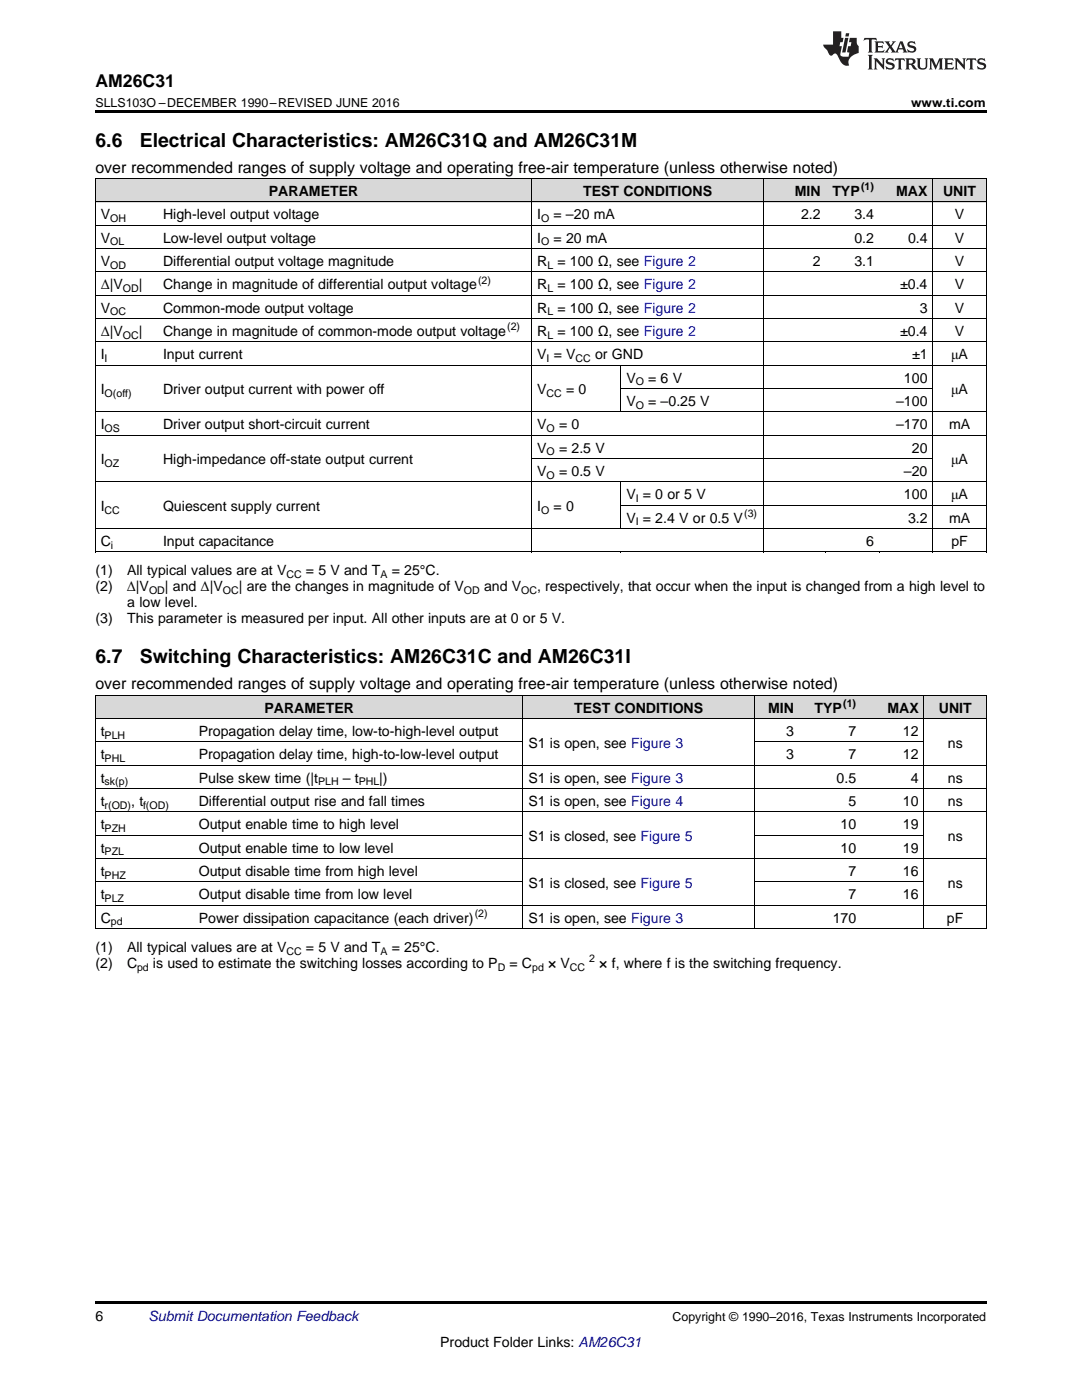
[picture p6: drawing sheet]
<svg xmlns="http://www.w3.org/2000/svg" width="216mm" height="279mm" viewBox="0 0 216 279" stroke-linecap="round" stroke-linejoin="round" font-family="sans-serif">
<defs><g id="words">
<g font-size="3.9">
<text x="19" y="29.3">6.6</text>
<text x="27.9" y="29.3">Electrical Characteristics: AM26C31Q and AM26C31M</text>
<text x="19" y="132.4">6.7</text>
<text x="27.9" y="132.4">Switching Characteristics: AM26C31C and AM26C31I</text>
</g>
<text font-size="3.5" x="19" y="17.3">AM26C31</text>
<g font-size="3.2">
<text x="19" y="34.4">over recommended ranges of supply voltage and operating free-air temperature (unless otherwise noted)</text>
<text x="19" y="137.5">over recommended ranges of supply voltage and operating free-air temperature (unless otherwise noted)</text>
</g>
<g font-size="2.8">
<text x="53.7" y="39.1">PARAMETER</text>
<text x="116.3" y="39.1">TEST</text>
<text x="124.4" y="39.1">CONDITIONS</text>
<text x="158.6" y="39.1">MIN</text>
<text x="166.1" y="39.1">TYP</text>
<text x="178.8" y="39.1">MAX</text>
<text x="188.2" y="39.1">UNIT</text>
<text x="20.1" y="43.7">V</text>
<text x="32.5" y="43.7">High-level output voltage</text>
<text x="107.2" y="43.7">I</text>
<text x="110.5" y="43.7">= –20 mA</text>
<text x="159.8" y="43.7">2.2</text>
<text x="170.5" y="43.7">3.4</text>
<text x="190.5" y="43.7">V</text>
<text x="20.1" y="48.4">V</text>
<text x="20.1" y="53.1">V</text>
<text x="32.5" y="48.4">Low-level output voltage</text>
<text x="32.5" y="53.1">Differential output voltage magnitude</text>
<text x="107.2" y="48.4">I</text>
<text x="107.2" y="53.1">R</text>
<text x="110.5" y="48.4">= 20 mA</text>
<text x="111.2" y="53.1">= 100 Ω, see Figure 2</text>
<text x="162.2" y="53.1">2</text>
<text x="170.5" y="48.4">0.2</text>
<text x="170.5" y="53.1">3.1</text>
<text x="181.2" y="48.4">0.4</text>
<text x="190.5" y="48.4">V</text>
<text x="190.5" y="53.1">V</text>
<text x="20.1" y="57.7">Δ|V</text>
<text x="27.7" y="57.7">|</text>
<text x="32.5" y="57.7">Change in magnitude of differential output voltage</text>
<text x="107.2" y="57.7">R</text>
<text x="111.2" y="57.7">= 100 Ω, see Figure 2</text>
<text x="179.6" y="57.7">±0.4</text>
<text x="190.5" y="57.7">V</text>
<text x="20.1" y="62.4">V</text>
<text x="32.5" y="62.4">Common-mode output voltage</text>
<text x="107.2" y="62.4">R</text>
<text x="111.2" y="62.4">= 100 Ω, see Figure 2</text>
<text x="183.5" y="62.4">3</text>
<text x="190.5" y="62.4">V</text>
<text x="20.1" y="67">Δ|V</text>
<text x="20.1" y="71.7">I</text>
<text x="27.7" y="67">|</text>
<text x="32.5" y="67">Change in magnitude of common-mode output voltage</text>
<text x="32.5" y="71.7">Input current</text>
<text x="107.2" y="67">R</text>
<text x="107.2" y="71.7">V = V</text>
<text x="111.2" y="67">= 100 Ω, see Figure 2</text>
<text x="118.7" y="71.7">or GND</text>
<text x="179.6" y="67">±0.4</text>
<text x="182" y="71.7">±1</text>
<text x="189.8" y="71.7">μA</text>
<text x="190.5" y="67">V</text>
<text x="125" y="76.3">V</text>
<text x="129.3" y="76.3">= 6 V</text>
<text x="180.4" y="76.3">100</text>
<text x="20.1" y="78.7">I</text>
<text x="32.5" y="78.7">Driver output current with power off</text>
<text x="107.2" y="78.7">V</text>
<text x="113" y="78.7">= 0</text>
<text x="125" y="81">V</text>
<text x="129.3" y="81">= –0.25 V</text>
<text x="178.8" y="81">–100</text>
<text x="189.8" y="78.7">μA</text>
<text x="20.1" y="85.7">I</text>
<text x="32.5" y="85.7">Driver output short-circuit current</text>
<text x="107.2" y="85.7">V</text>
<text x="111.5" y="85.7">= 0</text>
<text x="178.8" y="85.7">–170</text>
<text x="189.4" y="85.7">mA</text>
<text x="20.1" y="92.6">I</text>
<text x="32.5" y="92.6">High-impedance off-state output current</text>
<text x="107.2" y="90.3">V</text>
<text x="107.2" y="95">V</text>
<text x="111.5" y="90.3">= 2.5 V</text>
<text x="111.5" y="95">= 0.5 V</text>
<text x="180.4" y="95">–20</text>
<text x="182" y="90.3">20</text>
<text x="189.8" y="92.6">μA</text>
<text x="20.1" y="102">I</text>
<text x="32.5" y="102">Quiescent supply current</text>
<text x="107.2" y="102">I</text>
<text x="110.5" y="102">= 0</text>
<text x="125" y="99.6">V = 0 or 5 V</text>
<text x="180.4" y="99.6">100</text>
<text x="189.8" y="99.6">μA</text>
<text x="125" y="104.3">V = 2.4 V or 0.5 V</text>
<text x="181.2" y="104.3">3.2</text>
<text x="189.4" y="104.3">mA</text>
<text x="20.1" y="108.9">C</text>
<text x="32.5" y="108.9">Input capacitance</text>
<text x="172.8" y="108.9">6</text>
<text x="189.8" y="108.9">pF</text>
<text x="19" y="114.8">(1)</text>
<text x="19" y="118">(2)</text>
<text x="25.3" y="118">Δ|V</text>
<text x="25.4" y="114.8">All typical values are at V</text>
<text x="32.9" y="118">| and Δ|V</text>
<text x="47.7" y="118">| are the changes in magnitude of V</text>
<text x="61" y="114.8">= 5 V and T</text>
<text x="78.2" y="114.8">= 25°C.</text>
<text x="96.6" y="118">and V</text>
<text x="107.2" y="118">, respectively, that occur when the input is changed from a high level to</text>
<text x="19" y="124.3">(3)</text>
<text x="25.4" y="124.3">This parameter is measured per input. All other inputs are at 0 or 5 V.</text>
<text x="25.4" y="121.1">a low level.</text>
<text x="52.8" y="142.2">PARAMETER</text>
<text x="114.6" y="142.2">TEST CONDITIONS</text>
<text x="153.2" y="142.2">MIN</text>
<text x="162.5" y="142.2">TYP</text>
<text x="177.1" y="142.2">MAX</text>
<text x="187.3" y="142.2">UNIT</text>
<text x="20.1" y="146.9">t</text>
<text x="39.7" y="146.9">Propagation delay time, low-to-high-level output</text>
<text x="105.4" y="149.2">S1 is open, see Figure 3</text>
<text x="156.8" y="146.9">3</text>
<text x="169.3" y="146.9">7</text>
<text x="180.2" y="146.9">12</text>
<text x="189.1" y="149.2">ns</text>
<text x="20.1" y="151.5">t</text>
<text x="39.7" y="151.5">Propagation delay time, high-to-low-level output</text>
<text x="156.8" y="151.5">3</text>
<text x="169.3" y="151.5">7</text>
<text x="180.2" y="151.5">12</text>
<text x="20.1" y="156.2">t</text>
<text x="20.1" y="160.8">t</text>
<text x="26.2" y="160.8">, t</text>
<text x="39.7" y="156.2">Pulse skew time (|t</text>
<text x="39.7" y="160.8">Differential output rise and fall times</text>
<text x="68.4" y="156.2">– t</text>
<text x="75.7" y="156.2">|)</text>
<text x="105.4" y="156.2">S1 is open, see Figure 3</text>
<text x="105.4" y="160.8">S1 is open, see Figure 4</text>
<text x="166.9" y="156.2">0.5</text>
<text x="169.3" y="160.8">5</text>
<text x="180.2" y="160.8">10</text>
<text x="181.8" y="156.2">4</text>
<text x="189.1" y="156.2">ns</text>
<text x="189.1" y="160.8">ns</text>
<text x="20.1" y="165.5">t</text>
<text x="39.7" y="165.5">Output enable time to high level</text>
<text x="105.4" y="167.8">S1 is closed, see Figure 5</text>
<text x="167.7" y="165.5">10</text>
<text x="180.2" y="165.5">19</text>
<text x="189.1" y="167.8">ns</text>
<text x="20.1" y="170.1">t</text>
<text x="39.7" y="170.1">Output enable time to low level</text>
<text x="167.7" y="170.1">10</text>
<text x="180.2" y="170.1">19</text>
<text x="20.1" y="174.8">t</text>
<text x="20.1" y="179.5">t</text>
<text x="39.7" y="174.8">Output disable time from high level</text>
<text x="39.7" y="179.5">Output disable time from low level</text>
<text x="105.4" y="177.1">S1 is closed, see Figure 5</text>
<text x="169.3" y="174.8">7</text>
<text x="169.3" y="179.5">7</text>
<text x="180.2" y="174.8">16</text>
<text x="180.2" y="179.5">16</text>
<text x="189.1" y="177.1">ns</text>
<text x="20.1" y="184.1">C</text>
<text x="39.7" y="184.1">Power dissipation capacitance (each driver)</text>
<text x="105.4" y="184.1">S1 is open, see Figure 3</text>
<text x="166.2" y="184.1">170</text>
<text x="188.9" y="184.1">pF</text>
<text x="19" y="190">(1)</text>
<text x="25.4" y="190">All typical values are at V</text>
<text x="61" y="190">= 5 V and T</text>
<text x="78.2" y="190">= 25°C.</text>
<text x="19" y="193.1">(2)</text>
<text x="25.4" y="193.1">C</text>
<text x="30.5" y="193.1">is used to estimate the switching losses according to P</text>
<text x="101.7" y="193.1">= C</text>
<text x="109.4" y="193.1">× V</text>
<text x="119.6" y="193.1">× f, where f is the switching frequency.</text>
<text x="19" y="263.6">6</text>
<text x="87.8" y="268.9">Product Folder Links: AM26C31</text>
</g>
<text font-size="2.8" fill="#0000c8" x="29.6" y="263.6">Submit Documentation Feedback</text>
<g font-size="2.5">
<text x="19" y="21.4">SLLS103O –DECEMBER 1990–REVISED JUNE 2016</text>
<text x="181.8" y="21.4">www.ti.com</text>
<text x="134.2" y="263.6">Copyright © 1990–2016, Texas Instruments Incorporated</text>
</g>
<g font-size="2.1">
<text x="171.8" y="38">(1)</text>
<text x="22" y="44.3">OH</text>
<text x="108" y="44.3">O</text>
<text x="22" y="49">OL</text>
<text x="22" y="53.6">OD</text>
<text x="108" y="49">O</text>
<text x="109.2" y="53.6">L</text>
<text x="24.5" y="58.3">OD</text>
<text x="95.4" y="56.6">(2)</text>
<text x="109.2" y="58.3">L</text>
<text x="22" y="62.9">OC</text>
<text x="101.2" y="65.9">(2)</text>
<text x="109.2" y="62.9">L</text>
<text x="24.5" y="67.6">OC</text>
<text x="109.2" y="67.6">L</text>
<text x="20.9" y="72.2">I</text>
<text x="109.1" y="72.2">I</text>
<text x="114.9" y="72.2">CC</text>
<text x="126.9" y="76.9">O</text>
<text x="20.9" y="79.2">O(off)</text>
<text x="109.1" y="79.2">CC</text>
<text x="126.9" y="81.6">O</text>
<text x="20.9" y="86.2">OS</text>
<text x="109.1" y="86.2">O</text>
<text x="20.9" y="93.2">OZ</text>
<text x="109.1" y="90.9">O</text>
<text x="109.1" y="95.5">O</text>
<text x="126.9" y="100.2">I</text>
<text x="20.9" y="102.5">CC</text>
<text x="108" y="102.5">O</text>
<text x="126.9" y="104.8">I</text>
<text x="148.5" y="103.2">(3)</text>
<text x="22.1" y="109.5">i</text>
<text x="29.7" y="118.5">OD</text>
<text x="44.5" y="118.5">OC</text>
<text x="57.1" y="115.4">CC</text>
<text x="75.9" y="115.4">A</text>
<text x="92.6" y="118.5">OD</text>
<text x="104" y="118.5">OC</text>
<text x="168.3" y="141.1">(1)</text>
<text x="20.9" y="147.4">PLH</text>
<text x="20.9" y="152.1">PHL</text>
<text x="20.9" y="156.7">sk(p)</text>
<text x="20.9" y="161.4">r(OD)</text>
<text x="28.5" y="161.4">f(OD)</text>
<text x="63.5" y="156.7">PLH</text>
<text x="71.6" y="156.7">PHL</text>
<text x="20.9" y="166.1">PZH</text>
<text x="20.9" y="170.7">PZL</text>
<text x="20.9" y="175.4">PHZ</text>
<text x="20.9" y="180">PLZ</text>
<text x="22.1" y="184.7">pd</text>
<text x="94.7" y="183">(2)</text>
<text x="57.1" y="190.5">CC</text>
<text x="75.9" y="190.5">A</text>
<text x="27.3" y="193.7">pd</text>
<text x="99.3" y="193.7">D</text>
<text x="106.2" y="193.7">pd</text>
<text x="113.7" y="193.7">CC</text>
<text x="117.6" y="192">2</text>
</g>
</g></defs>
<g fill="#d8d8d8">
<path d="M19 138.8h19.6v4.7h-19.6z"/>
<path d="M38.6 138.8h65.8v4.7h-65.8z"/>
<path d="M104.4 138.8h23.1v4.7h-23.1z"/>
<path d="M127.5 138.8h23.1v4.7h-23.1z"/>
<path d="M150.6 138.8h8.9v4.7h-8.9z"/>
<path d="M159.5 138.8h12.4v4.7h-12.4z"/>
<path d="M171.9 138.8h12.5v4.7h-12.5z"/>
<path d="M184.4 138.8h12.4v4.7h-12.4z"/>
<path d="M19 35.7h12.5v4.7h-12.5z"/>
<path d="M31.5 35.7h74.7v4.7h-74.7z"/>
<path d="M106.2 35.7h17.7v4.7h-17.7z"/>
<path d="M123.9 35.7h28.5v4.7h-28.5z"/>
<path d="M152.4 35.7h12.4v4.7h-12.4z"/>
<path d="M164.8 35.7h10.7v4.7h-10.7z"/>
<path d="M175.5 35.7h10.7v4.7h-10.7z"/>
<path d="M186.2 35.7h10.6v4.7h-10.6z"/>
</g>
<g fill="#000">
<path d="M19 22h177.8v.5h-177.8zM19 110.2h.2zM106 110.2h.2zM123.8 110.2h.1zM152.3 110.2h.1zM164.7 110.2h.1zM175.4 110.2h.1zM186.1 110.2h.1zM196.7 110.2h.1zM19 185.3l.2 .1zM104.3 185.3l.1 .1zM127.4 185.3l.1 .1z"/>
<path d="M150.5 185.3l.1 .1zM159.4 185.3l.1 .1zM171.8 185.3l.1 .1zM184.3 185.3l.1 .1zM196.7 185.3l.1 .1zM19 259.7h177.8v.5h-177.8z"/>
</g>
<g fill="none" stroke="#000" stroke-width=".2">
<path d="M19 35.6l177.8 .1v74.5M19.1 35.7v74.5M106.1 35.7v74.5M152.3 35.7v74.5M186.1 35.7v74.5M19 58.9h177.8M19 54.3h177.8M19 49.6h177.8M19 45h177.8M19 40.3h177.8M19 72.9h177.8M19 68.2h177.8"/>
<path d="M19 63.6h177.8M123.9 72.9v9.4M123.9 77.6h62.3M19 96.2h177.8M19 86.9h177.8M19 82.2h177.8M106.2 91.5h80M123.9 96.2v9.4M19 110.2h177.8M19 105.5h177.8M123.9 100.8h72.9M19 138.8h177.8v46.6"/>
<path d="M19.1 138.8v46.6M104.3 138.8v46.6M150.5 138.8v46.6M184.3 138.8v46.6M19 157.4h177.8M19 152.7h177.8M19 148.1h85.4M19 143.4h177.8M150.6 148.1h33.8M19 176h85.4M19 171.4h177.8M19 166.7h85.4"/>
<path d="M19 162h177.8M150.6 176h33.8M150.6 166.7h33.8M19 185.3h177.8M19 180.7h177.8"/>
</g>
<g fill="#231f20">
<path d="M172.5 7.6l-.1 .5 .4-.2h.6v.1v2.1l-.2 .4h.9l-.2-.4v-2.1l.1-.1h.5l.5 .2-.2-.5zM174.5 8.3l.2 .3v1.5l-.2 .4h1.8l.2-.6a1.04 1.04 0 0 1-1.3 .2v-.7h.6l.3 .2v-.6l-.3 .2h-.6v-.6l.8-.1 .4 .3-.2-.5zM176.5 8.3l.9 1.1-.9 1.1h.8l-.2-.2 .4-.7 .5 .7-.2 .2h1.5l-.2-.2 .2-.4h.9l.1 .4-.2 .2h1l-.3-.3-.7-1.9h-.5l-.9 2-.8-1 .9-1h-.8l.1 .3-.4 .5-.3-.6 .1-.2zM179.7 8.6l.4 1h-.7zM181.3 8.4a.63 .63 0 0 0-.2 .7 .63 .63 0 0 0 .6 .4l.6 .2 .1 .2a.75 .75 0 0 1-.7 .4 .75 .75 0 0 1-.6-.5l.1 .7 .1-.1a1.11 1.11 0 0 0 1.5-.6 1.13 1.13 0 0 0-1.2-.8l-.1-.4a1.04 1.04 0 0 1 1.2 .2l-.2-.5-.2 .1-.4-.2zM173.2 10.9l.2 .4v2.2l-.2 .4h1l-.3-.4v-2.2l.3-.4zM174.3 11.6l.3 .4v1.5l-.3 .4h.8l-.2-.4v-1.3l1.5 1.7v-1.9l.2-.4h-.7l.2 .4v.9l-1.1-1.3zM177 11.8a.62 .62 0 0 0-.2 .7 .62 .62 0 0 0 .6 .4l.6 .1 .1 .3a.76 .76 0 0 1-.7 .3 .76 .76 0 0 1-.7-.4l.2 .7 .1-.1a1.11 1.11 0 0 0 1.5-.6 1.13 1.13 0 0 0-1.2-.8l-.1-.4a1.04 1.04 0 0 1 1.2 .2l-.2-.6-.2 .1-.5-.1zM178.7 11.6l-.2 .6a.61 .61 0 0 1 .8-.3v1.6l-.2 .4h.9l-.2-.4v-1.6a.63 .63 0 0 1 .7 .3l-.1-.6zM180.6 11.6l.3 .4v1.5l-.3 .4h1l-.2-.2-.1-.8 .6 .2a.76 .76 0 0 0 1.2 .7l-1-1a.58 .58 0 0 0 .6-.5 .58 .58 0 0 0-.5-.6zM181.4 11.9h.1a.45 .45 0 0 1 .5 .1 .45 .45 0 0 1 .1 .5l-.8 .2zM182.9 11.6l.2 .2a2.17 2.17 0 0 0 .3 1.9 .99 .99 0 0 0 1.6-.6v-1.1l.2-.4h-.7l.2 .2a1.92 1.92 0 0 1-.2 1.8 .6 .6 0 0 1-.9-.5v-1.1l.2-.4zM185.4 11.6l.2 .4v1.5l-.2 .4h.7l-.2-.4v-1.4l.8 1.8 .8-1.8v1.4l-.2 .4h.9l-.2-.4v-1.5l.2-.4h-.8l-.6 1.5-.6-1.5zM188.4 11.6l.2 .4v1.5l-.2 .4h1.8l.1-.6a1.04 1.04 0 0 1-1.2 .1v-.6h.5l.4 .2v-.6l-.4 .2h-.5v-.7h.8l.3 .3-.1-.6zM190.5 11.6l.2 .4v1.5l-.2 .4h.7l-.2-.4v-1.3l1.5 1.7v-1.9l.2-.4h-.7l.2 .4v.9l-1.1-1.3zM192.9 11.6l-.1 .6a.61 .61 0 0 1 .7-.3l.1 1.6-.3 .4h1l-.3-.4 .1-1.6a.63 .63 0 0 1 .7 .3l-.1-.6zM195.2 11.8a.62 .62 0 0 0-.2 .7 .62 .62 0 0 0 .6 .4l.6 .1 .1 .3a.76 .76 0 0 1-.7 .3 .76 .76 0 0 1-.6-.4l.1 .7 .1-.1a1.11 1.11 0 0 0 1.6-.6 1.13 1.13 0 0 0-1.3-.8l-.1-.4a1.04 1.04 0 0 1 1.2 .2l-.1-.6-.2 .1-.5-.1z"/>
<path d="M166.2 6.3v2.6h-1.9v.4l.8 .9a.91 .91 0 0 0 1 .8 .56 .56 0 0 1 .5-.3 .56 .56 0 0 1 .5 .3l.4 .8a1.53 1.53 0 0 0 1.9 1.2 1.54 1.54 0 0 1 1-2.1l.9-.3v-1.4a1.52 1.52 0 0 1-.4-1.6h-1.3l-.2 .8h.5l-.2 .8h-.5l-.1 1v.2l.4 .1-.2 .8a1.93 1.93 0 0 1-1.6-.3l.3-1.8h-.5l.2-.8h.4l.2-.8h-.4v-1.3zM168.6 7.6l-.6 2.9h.7l.6-2.9zM168.8 6.6l-.1 .7h.6l.2-.7z"/>
</g>
<use href="#words"/>
</svg>
